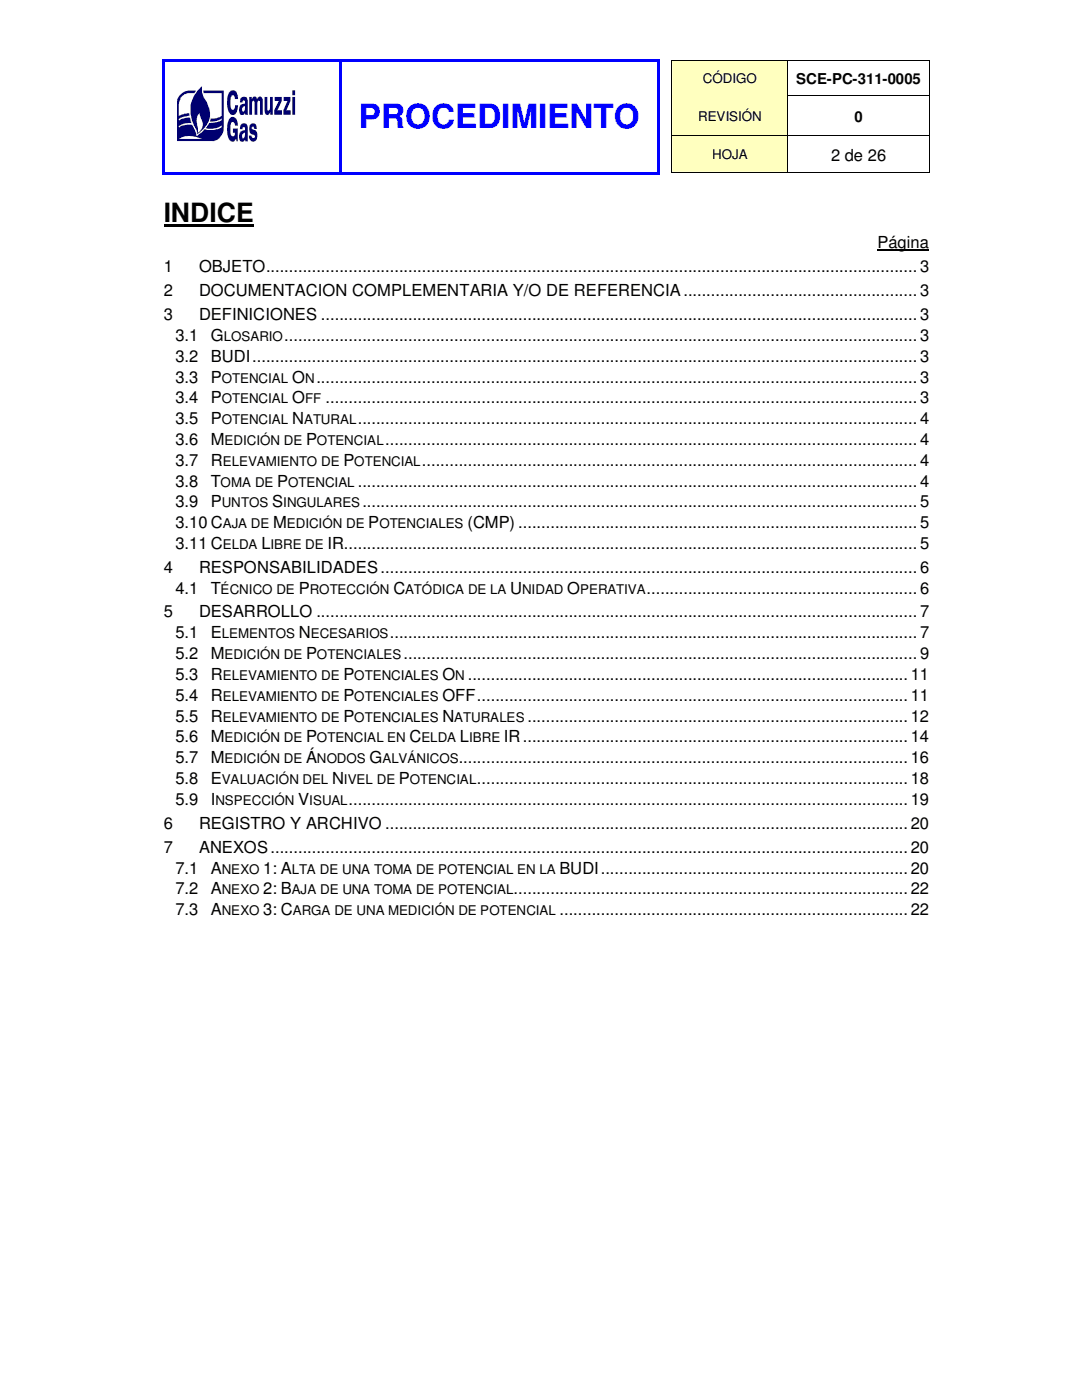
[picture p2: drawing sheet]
<svg xmlns="http://www.w3.org/2000/svg" width="216mm" height="279mm" viewBox="0 0 216 279" stroke-linecap="round" stroke-linejoin="round" font-family="sans-serif">
<defs><g id="words">
<text font-size="6.6" fill="#00f" x="71.6" y="25.6">PROCEDIMIENTO</text>
<text font-size="5.3" x="32.7" y="44.2">INDICE</text>
<g font-size="3.3">
<text x="165.8" y="32">2 de 26</text>
<text x="175.1" y="49.4">Página</text>
<text x="32.7" y="59.1">2</text>
<text x="32.7" y="54.3">1</text>
<text x="39.7" y="54.3">OBJETO.............................................................................................................................................. 3</text>
<text x="39.7" y="59.1">DOCUMENTACION COMPLEMENTARIA Y/O DE REFERENCIA................................................... 3</text>
<text x="32.7" y="63.9">3</text>
<text x="39.7" y="63.9">DEFINICIONES .................................................................................................................................. 3</text>
<text x="35" y="68.1">3.1</text>
<text x="42" y="68.1">G</text>
<text x="56.7" y="68.1">.......................................................................................................................................... 3</text>
<text x="35" y="72.2">3.2</text>
<text x="35" y="76.4">3.3</text>
<text x="42" y="72.2">BUDI................................................................................................................................................. 3</text>
<text x="42" y="76.4">P</text>
<text x="58.3" y="76.4">O ................................................................................................................................... 3</text>
<text x="35" y="80.5">3.4</text>
<text x="42" y="80.5">P</text>
<text x="58.3" y="80.5">O</text>
<text x="65" y="80.5">................................................................................................................................. 3</text>
<text x="35" y="84.6">3.5</text>
<text x="35" y="88.8">3.6</text>
<text x="42" y="84.6">P</text>
<text x="42" y="88.8">M</text>
<text x="58.3" y="84.6">N</text>
<text x="61.1" y="88.8">P</text>
<text x="71.4" y="84.6">.......................................................................................................................... 4</text>
<text x="76.9" y="88.8">.................................................................................................................... 4</text>
<text x="35" y="93">3.7</text>
<text x="42" y="93">R</text>
<text x="68.5" y="93">P</text>
<text x="84.2" y="93">............................................................................................................ 4</text>
<text x="35" y="97.1">3.8</text>
<text x="35" y="101.2">3.9</text>
<text x="42" y="97.1">T</text>
<text x="42" y="101.2">P</text>
<text x="54.3" y="101.2">S</text>
<text x="55.3" y="97.1">P</text>
<text x="71.4" y="97.1">.......................................................................................................................... 4</text>
<text x="72.3" y="101.2">......................................................................................................................... 5</text>
<text x="35" y="105.4">3.10 C</text>
<text x="54.5" y="105.4">M</text>
<text x="73.5" y="105.4">P</text>
<text x="93.3" y="105.4">(CMP) ....................................................................................... 5</text>
<text x="35" y="109.5">3.11 C</text>
<text x="52.2" y="109.5">L</text>
<text x="65.4" y="109.5">IR............................................................................................................................. 5</text>
<text x="32.7" y="114.3">4</text>
<text x="35" y="118.4">4.1</text>
<text x="39.7" y="114.3">RESPONSABILIDADES..................................................................................................................... 6</text>
<text x="42" y="118.4">T</text>
<text x="59.6" y="118.4">P</text>
<text x="78.5" y="118.4">C</text>
<text x="101.8" y="118.4">U</text>
<text x="113.2" y="118.4">O</text>
<text x="129" y="118.4">........................................................... 6</text>
<text x="32.7" y="123.2">5</text>
<text x="39.7" y="123.2">DESARROLLO ................................................................................................................................... 7</text>
<text x="35" y="127.4">5.1</text>
<text x="35" y="131.6">5.2</text>
<text x="42" y="127.4">E</text>
<text x="42" y="131.6">M</text>
<text x="59.6" y="127.4">N</text>
<text x="61.1" y="131.6">P</text>
<text x="77.8" y="127.4">................................................................................................................... 7</text>
<text x="80.5" y="131.6">................................................................................................................ 9</text>
<text x="35" y="135.7">5.3</text>
<text x="42" y="135.7">R</text>
<text x="68.5" y="135.7">P</text>
<text x="88.3" y="135.7">O</text>
<text x="93.3" y="135.7">................................................................................................11</text>
<text x="35" y="139.9">5.4</text>
<text x="42" y="139.9">R</text>
<text x="68.5" y="139.9">P</text>
<text x="88.3" y="139.9">OFF..............................................................................................11</text>
<text x="35" y="144">5.5</text>
<text x="35" y="148.2">5.6</text>
<text x="42" y="144">R</text>
<text x="42" y="148.2">M</text>
<text x="61.1" y="148.2">P</text>
<text x="68.5" y="144">P</text>
<text x="81.7" y="148.2">C</text>
<text x="88.3" y="144">N</text>
<text x="91.8" y="148.2">L</text>
<text x="100.5" y="148.2">IR....................................................................................14</text>
<text x="105.2" y="144">...................................................................................12</text>
<text x="35" y="152.3">5.7</text>
<text x="42" y="152.3">M</text>
<text x="61.1" y="152.3">Á</text>
<text x="73.7" y="152.3">G</text>
<text x="91.5" y="152.3">..................................................................................................16</text>
<text x="35" y="156.4">5.8</text>
<text x="35" y="160.6">5.9</text>
<text x="42" y="156.4">E</text>
<text x="42" y="160.6">I</text>
<text x="59.5" y="160.6">V</text>
<text x="66.3" y="156.4">N</text>
<text x="69.6" y="160.6">..........................................................................................................................19</text>
<text x="79.6" y="156.4">P</text>
<text x="95.2" y="156.4">..............................................................................................18</text>
<text x="32.7" y="165.4">6</text>
<text x="39.7" y="165.4">REGISTRO Y ARCHIVO ..................................................................................................................20</text>
<text x="32.7" y="170.2">7</text>
<text x="39.7" y="170.2">ANEXOS...........................................................................................................................................20</text>
<text x="35" y="174.3">7.1</text>
<text x="35" y="178.5">7.2</text>
<text x="42" y="174.3">A</text>
<text x="42" y="178.5">A</text>
<text x="52.5" y="174.3">1: A</text>
<text x="52.5" y="178.5">2: B</text>
<text x="102.5" y="178.5">......................................................................................22</text>
<text x="111.6" y="174.3">BUDI...................................................................20</text>
<text x="35" y="182.7">7.3</text>
<text x="42" y="182.7">A</text>
<text x="52.5" y="182.7">3: C</text>
<text x="111.6" y="182.7">............................................................................22</text>
</g>
<g font-size="3">
<text x="158.9" y="16.7">SCE-PC-311-0005</text>
<text x="170.5" y="24.3">0</text>
</g>
<g font-size="2.7">
<text x="140.3" y="16.6">CÓDIGO</text>
<text x="139.3" y="24.2">REVISIÓN</text>
<text x="142.1" y="31.8">HOJA</text>
<text x="44.7" y="68.1">LOSARIO</text>
<text x="44.2" y="76.4">OTENCIAL</text>
<text x="60.9" y="76.4">N</text>
<text x="44.2" y="80.5">OTENCIAL</text>
<text x="60.9" y="80.5">FF</text>
<text x="44.2" y="84.6">OTENCIAL</text>
<text x="44.8" y="88.8">EDICIÓN DE</text>
<text x="60.7" y="84.6">ATURAL</text>
<text x="63.2" y="88.8">OTENCIAL</text>
<text x="44.4" y="93">ELEVAMIENTO DE</text>
<text x="70.7" y="93">OTENCIAL</text>
<text x="44" y="97.1">OMA DE</text>
<text x="44.2" y="101.2">UNTOS</text>
<text x="56.5" y="101.2">INGULARES</text>
<text x="57.5" y="97.1">OTENCIAL</text>
<text x="44.4" y="105.4">AJA DE</text>
<text x="57.2" y="105.4">EDICIÓN DE</text>
<text x="75.7" y="105.4">OTENCIALES</text>
<text x="44.4" y="109.5">ELDA</text>
<text x="54" y="109.5">IBRE DE</text>
<text x="44" y="118.4">ÉCNICO DE</text>
<text x="61.8" y="118.4">ROTECCIÓN</text>
<text x="80.9" y="118.4">ATÓDICA DE LA</text>
<text x="104.2" y="118.4">NIDAD</text>
<text x="115.7" y="118.4">PERATIVA</text>
<text x="44.2" y="127.4">LEMENTOS</text>
<text x="44.8" y="131.6">EDICIÓN DE</text>
<text x="62" y="127.4">ECESARIOS</text>
<text x="63.2" y="131.6">OTENCIALES</text>
<text x="44.4" y="135.7">ELEVAMIENTO DE</text>
<text x="70.7" y="135.7">OTENCIALES</text>
<text x="90.8" y="135.7">N</text>
<text x="44.4" y="139.9">ELEVAMIENTO DE</text>
<text x="70.7" y="139.9">OTENCIALES</text>
<text x="44.4" y="144">ELEVAMIENTO DE</text>
<text x="44.8" y="148.2">EDICIÓN DE</text>
<text x="63.2" y="148.2">OTENCIAL EN</text>
<text x="70.7" y="144">OTENCIALES</text>
<text x="84.1" y="148.2">ELDA</text>
<text x="90.6" y="144">ATURALES</text>
<text x="93.6" y="148.2">IBRE</text>
<text x="44.8" y="152.3">EDICIÓN DE</text>
<text x="63.2" y="152.3">NODOS</text>
<text x="76.3" y="152.3">ALVÁNICOS</text>
<text x="43" y="160.6">NSPECCIÓN</text>
<text x="44.2" y="156.4">VALUACIÓN DEL</text>
<text x="61.7" y="160.6">ISUAL</text>
<text x="68.6" y="156.4">IVEL DE</text>
<text x="81.8" y="156.4">OTENCIAL</text>
<text x="44.2" y="174.3">NEXO</text>
<text x="44.2" y="178.5">NEXO</text>
<text x="58.2" y="174.3">LTA DE UNA TOMA DE POTENCIAL EN LA</text>
<text x="58.2" y="178.5">AJA DE UNA TOMA DE POTENCIAL</text>
<text x="44.2" y="182.7">NEXO</text>
<text x="58.4" y="182.7">ARGA DE UNA MEDICIÓN DE POTENCIAL</text>
</g>
</g></defs>
<g fill="#000070">
<path d="M46.1 18.1a1.01 1.01 0 0 1 1.3 1l.1 .7h-.6v-.3a.44 .44 0 0 0-.6-.5 .44 .44 0 0 0-.3 .6v1.4l.1 .5a.33 .33 0 0 0 .2 .4 .33 .33 0 0 0 .4-.2l.2-.7h.6l-.2 1a.88 .88 0 0 1-.7 .9 .88 .88 0 0 1-1-.7 4.6 4.6 0 0 1 .4-4z" fill-rule="evenodd"/>
<path d="M49.7 19.3h.5v.6l.1-.2a.49 .49 0 0 1 .6-.4 .49 .49 0 0 1 .4 .6 .58 .58 0 0 1 .7-.6 .58 .58 0 0 1 .5 .7v2.9h-.6v-2.6l-.2-.2-.2 .1-.1 .3v2.4h-.6v-2.5l-.2-.3-.2 .1-.1 .2v2.5h-.6z" fill-rule="evenodd"/>
<path d="M52.8 19.3h.5l.1 2.8 .4-.2 .1-.4v-2.2h.5v3.6h-.5v-.6a.55 .55 0 0 1-.5 .7 .55 .55 0 0 1-.6-.7z" fill-rule="evenodd"/>
<path d="M54.8 19.3h1.4v.9l-.8 1.8h.9v.9h-1.6v-.9l.9-1.8h-.8z" fill-rule="evenodd"/>
<path d="M56.6 19.3h1.4v.9l-.9 1.8h.9v.9h-1.4v-.9l.8-1.8h-.8z" fill-rule="evenodd"/>
<path d="M58.3 19.3h.6v3.6h-.6zM58.3 18h.6v1h-.6z" fill-rule="evenodd"/>
<path d="M46 23.5a1.04 1.04 0 0 1 1.4 1l.1 .6h-.6a.46 .46 0 0 0-.2-.7 .46 .46 0 0 0-.6 .4l-.1 1.7 .3 .7 .4-.1 .2-.3v-.3h-.4v-.8h1v2.5h-.3l-.1-.6a.77 .77 0 0 1-.8 .7 .77 .77 0 0 1-.7-.8 4.3 4.3 0 0 1 .4-4z" fill-rule="evenodd"/>
<path d="M48 24.9a.77 .77 0 0 1 .9-.3 .77 .77 0 0 1 .5 .8l.1 2.8h-.6v-.4a.61 .61 0 0 1-.7 .5 .61 .61 0 0 1-.5-.8l.1-.7a.88 .88 0 0 1 .9-.8h.2v-.5l-.2-.2-.3 .2v.3h-.5zM48.5 26.6l-.2 .4v.3a.26 .26 0 0 0 .3 .3 .26 .26 0 0 0 .2-.3l.1-.8z" fill-rule="evenodd"/>
<path d="M50 24.8a.77 .77 0 0 1 .9 0 .77 .77 0 0 1 .3 .8l.1 .1h-.5a.32 .32 0 0 0-.1-.3 .32 .32 0 0 0-.4 0 .42 .42 0 0 0 0 .4 .42 .42 0 0 0 .5 .2 1.05 1.05 0 0 1 .6 1.3h-.1a.82 .82 0 0 1-.8 1 .82 .82 0 0 1-.8-1v-.2h.5a.36 .36 0 0 0 .3 .5 .36 .36 0 0 0 .3-.6l-.2-.1a.94 .94 0 0 1-.9-.9l.1-.8z" fill-rule="evenodd"/>
<path d="M48 19.6l.8-.3 .4 .2 .2 .2 .1 3.2h-.6v-.4l-.3 .4h-.5l-.3-.3v-1.1a1.03 1.03 0 0 1 1.1-.8l-.1-.6a.24 .24 0 0 0-.2-.1 .24 .24 0 0 0-.2 .2v.2h-.5zM48.5 21.3l-.2 .3v.4l.1 .3h.2l.3-.4v-.7z" fill-rule="evenodd"/>
<path d="M40 17.4l.3-.1v1.2l.4 1a6.8 6.8 0 0 1 1.2 2.9l-.1 1.2a6.1 6.1 0 0 1-2.4 3.2l-.2-.8-.5-1-.5-1.3-.2-1.1v-1.5a7.2 7.2 0 0 1 2-3.7zM39.8 22.5l-.2 .3a2.42 2.42 0 0 0-.2 2.3l.1 1.4 .7-.7 .3-.7v-.5z" fill-rule="evenodd"/>
<path d="M36.1 18.8l1.3-.7h1.7l-.3 .5h-1.1a2.16 2.16 0 0 0-2 2.2v2.4l1.1-.5 1-.1v.3v.2l-1.3 .2-.8 .4v.4a2.6 2.6 0 0 1 2.2-.6l.3 1.1h-1.2l-.8 .2-.5 .3v.4a2.15 2.15 0 0 1 1.6-.6l1.1 .1 .5 .9 .3 1.3h.1l1.6-1.4 .4 .2h1.4l1.5-.6v-.3l-.6 .3-.9 .3h-1.2l-.4-.1 .7-1.1 1.8-.2a.73 .73 0 0 0 .6-.6l-1.1 .5-1.2 .1 .1-.6 1.1-.1 .7-.2 .4-.3v-4.5h-3.6v-.5h4.1v7.2a3.3 3.3 0 0 1-.8 2.1l-.5 .5-.9 .3h-7.2v-8l.2-.6zM35.7 27.7h4.6a4.8 4.8 0 0 0-4.5 0z" fill-rule="evenodd"/>
</g>
<g fill="#ffffbf">
<path d="M134.2 12.4h23v6.6h-23z"/>
<path d="M135.3 13.8h20.7v3.8h-20.7z"/>
</g>
<g fill="#fff">
<path d="M157.3 12.4h28v6.6h-28z"/>
<path d="M158.4 13.6h25.8v4.1h-25.8z"/>
</g>
<g fill="#00f">
<path d="M32.4 11.9h.5v.5h-.5z"/>
<path d="M32.9 11.9h34.8v.5h-34.8z"/>
<path d="M67.7 12.4h.5z"/>
<path d="M67.7 11.9h.5v.5h-.5z"/>
<path d="M68.2 11.9h62.9v.5h-62.9z"/>
<path d="M131.1 11.9h.5v.5h-.5z"/>
</g>
<path d="M134 11.9h.2v.5h-.2zM134 11.9h.2v.2h-.2z" fill="#000"/>
<path d="M134.2 12h23" fill="none" stroke="#000" stroke-width=".2"/>
<path d="M134.2 12.3h23" fill="none" stroke="#ffffbf" stroke-width=".34"/>
<path d="M157.3 12.1l.1 .3z" fill="#fff"/>
<path d="M157.2 12.1l.1 .3zM157.2 11.9h.2v.2h-.2z" fill="#000"/>
<path d="M157.4 12h27.9" fill="none" stroke="#000" stroke-width=".2"/>
<path d="M157.4 12.1h27.9v.3h-27.9z" fill="#fff"/>
<path d="M185.3 11.9h.2v.5h-.2zM185.3 11.9h.2v.2h-.2z" fill="#000"/>
<g fill="#00f">
<path d="M32.4 12.4h.5v6.6h-.5z"/>
<path d="M67.7 12.4h.5v6.6h-.5z"/>
<path d="M131.1 12.4h.5v6.6h-.5z"/>
</g>
<path d="M134.1 12.4v6.6M157.2 12.4v6.6M185.4 12.4v6.6" fill="none" stroke="#000" stroke-width=".2"/>
<g fill="#ffffbf">
<path d="M134.2 19.5h23v7.6h-23z"/>
<path d="M135.3 21.1h20.7v4.4h-20.7z"/>
</g>
<g fill="#00f">
<path d="M32.4 19h.5v.5h-.5z"/>
<path d="M67.7 19h.5v.5h-.5z"/>
<path d="M131.1 19h.5v.5h-.5z"/>
</g>
<path d="M134 19h.2v.5h-.2z" fill="#000"/>
<path d="M134.2 19h23" fill="none" stroke="#000" stroke-width=".2"/>
<path d="M134.2 19.1h23v.4h-23z" fill="#ffffbf"/>
<path d="M157.2 19l.1 .5zM185.3 19h.2v.5h-.2z" fill="#000"/>
<path d="M157.3 19h28" fill="none" stroke="#000" stroke-width=".2"/>
<g fill="#00f">
<path d="M32.4 19.5h.5v7.6h-.5z"/>
<path d="M67.7 19.5h.5v7.6h-.5z"/>
<path d="M131.1 19.5h.5v7.6h-.5z"/>
</g>
<path d="M134.1 19.5v7.6M157.2 19.5v7.6M185.4 19.5v7.6" fill="none" stroke="#000" stroke-width=".2"/>
<g fill="#ffffbf">
<path d="M134.2 27.6h23v6.6h-23z"/>
<path d="M135.3 28.7h20.7v4.4h-20.7z"/>
</g>
<g fill="#00f">
<path d="M32.4 27.1h.5v.5h-.5z"/>
<path d="M67.7 27.1h.5v.5h-.5z"/>
<path d="M131.1 27.1h.5v.5h-.5z"/>
</g>
<path d="M134 27.1h.2v.5h-.2zM157.2 27.1l.1 .5zM185.3 27.1h.2v.5h-.2z" fill="#000"/>
<path d="M134.2 27.1h23M157.3 27.1h28" fill="none" stroke="#000" stroke-width=".2"/>
<path d="M134.2 27.3h23" fill="none" stroke="#ffffbf" stroke-width=".42"/>
<g fill="#00f">
<path d="M32.4 27.6h.5v6.7h-.5z"/>
<path d="M32.4 34.3h.5v.5h-.5z"/>
<path d="M32.9 34.3h34.8v.5h-34.8z"/>
<path d="M67.7 27.6h.5v6.7h-.5z"/>
<path d="M67.7 34.3h.5v.5h-.5z"/>
<path d="M68.2 34.3h62.9v.5h-62.9z"/>
<path d="M131.1 27.6h.5v6.7h-.5z"/>
<path d="M131.1 34.3h.5v.5h-.5z"/>
</g>
<path d="M134.1 27.6v6.7M134.2 34.4h23M157.2 27.6v6.7M157.4 34.4h27.9M185.4 27.6v6.7" fill="none" stroke="#000" stroke-width=".2"/>
<path d="M134 34.3h.2v.2h-.2zM157.2 34.3h.2v.2h-.2zM185.3 34.3h.2v.2h-.2zM32.7 44.8h17.9v.6h-17.9z" fill="#000"/>
<path d="M175.1 50h10.3" fill="none" stroke="#000" stroke-width=".25"/>
<use href="#words"/>
</svg>
